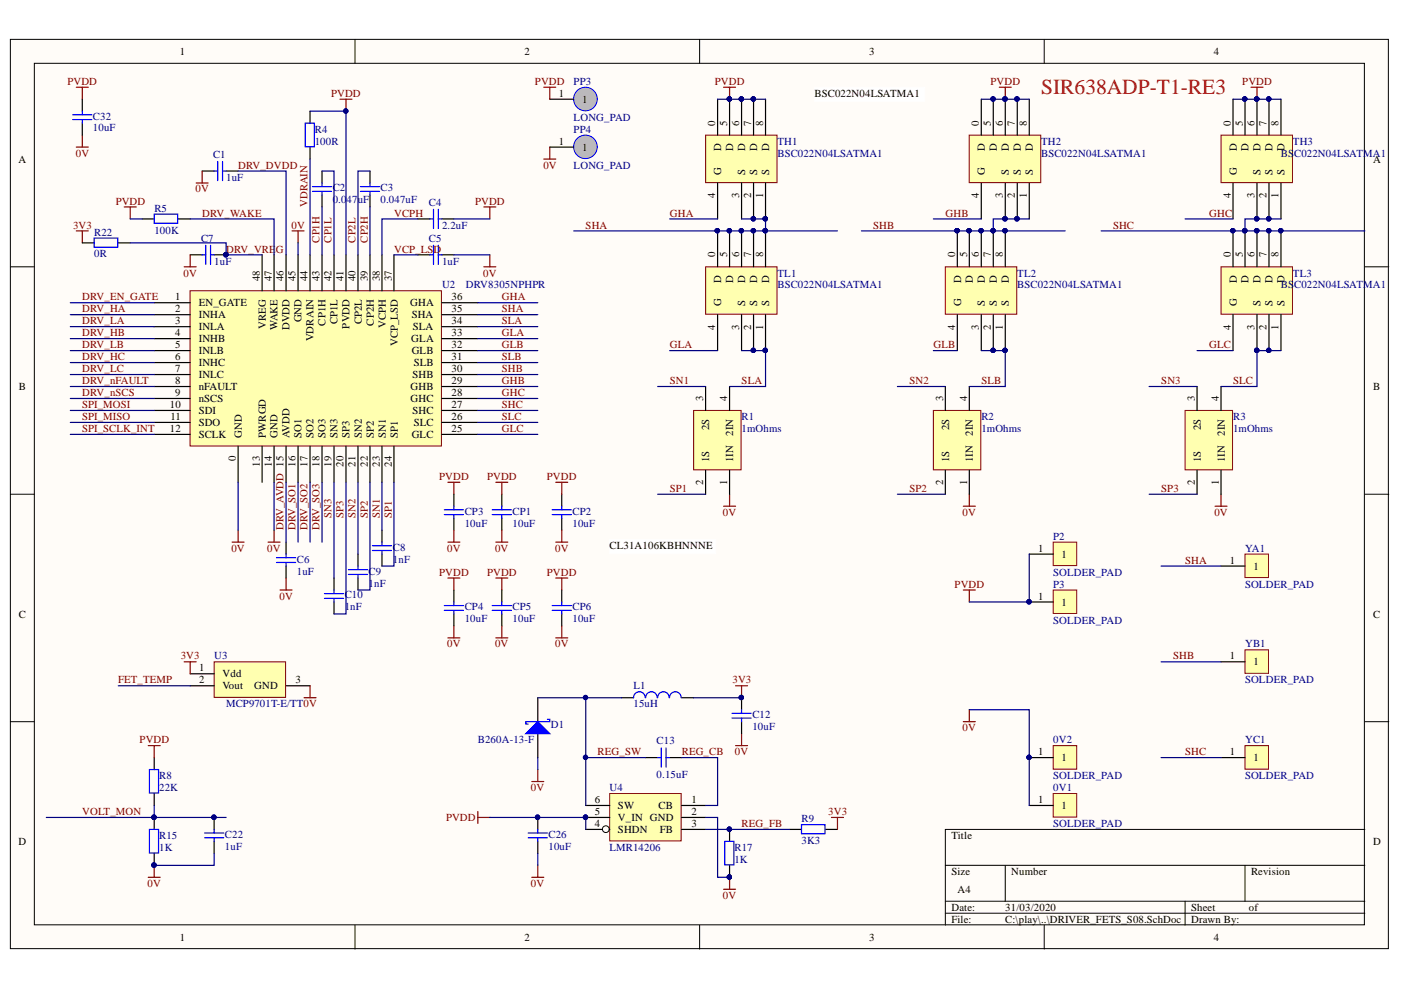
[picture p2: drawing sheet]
<svg xmlns="http://www.w3.org/2000/svg" width="297mm" height="210mm" viewBox="0 0 297 210" stroke-linecap="round" stroke-linejoin="round" font-family="sans-serif">
<defs><g id="words">
<text font-size="4.6" fill="#f00" x="220.8" y="20">SIR638ADP-T1-RE3</text>
<g font-size="2.3">
<text x="38.1" y="11.7">1</text>
<text x="111.2" y="11.7">2</text>
<text x="184.3" y="11.7">3</text>
<text x="257.4" y="11.7">4</text>
<text x="118.5" y="20.5">1</text>
<text x="123.4" y="21.8">1</text>
<text x="172.7" y="20.5">BSC022N04LSATMA1</text>
<text x="151.7" y="26.6" transform="rotate(-90 151.7 26.6)">0</text>
<text x="154.2" y="26.6" transform="rotate(-90 154.2 26.6)">5</text>
<text x="156.7" y="26.6" transform="rotate(-90 156.7 26.6)">6</text>
<text x="159.3" y="26.6" transform="rotate(-90 159.3 26.6)">7</text>
<text x="161.8" y="26.6" transform="rotate(-90 161.8 26.6)">8</text>
<text x="207.6" y="26.6" transform="rotate(-90 207.6 26.6)">0</text>
<text x="210.1" y="26.6" transform="rotate(-90 210.1 26.6)">5</text>
<text x="212.6" y="26.6" transform="rotate(-90 212.6 26.6)">6</text>
<text x="215.2" y="26.6" transform="rotate(-90 215.2 26.6)">7</text>
<text x="217.7" y="26.6" transform="rotate(-90 217.7 26.6)">8</text>
<text x="260.9" y="26.6" transform="rotate(-90 260.9 26.6)">0</text>
<text x="263.5" y="26.6" transform="rotate(-90 263.5 26.6)">5</text>
<text x="266" y="26.6" transform="rotate(-90 266 26.6)">6</text>
<text x="268.5" y="26.6" transform="rotate(-90 268.5 26.6)">7</text>
<text x="271.1" y="26.6" transform="rotate(-90 271.1 26.6)">8</text>
<text x="3.9" y="34.5">A</text>
<text x="118.5" y="30.7">1</text>
<text x="123.4" y="31.9">1</text>
<text x="152.9" y="32.1" transform="rotate(-90 152.9 32.1)">D</text>
<text x="155.5" y="32.1" transform="rotate(-90 155.5 32.1)">D</text>
<text x="158" y="32.1" transform="rotate(-90 158 32.1)">D</text>
<text x="160.5" y="32.1" transform="rotate(-90 160.5 32.1)">D</text>
<text x="163.1" y="32.1" transform="rotate(-90 163.1 32.1)">D</text>
<text x="208.8" y="32.1" transform="rotate(-90 208.8 32.1)">D</text>
<text x="211.4" y="32.1" transform="rotate(-90 211.4 32.1)">D</text>
<text x="213.9" y="32.1" transform="rotate(-90 213.9 32.1)">D</text>
<text x="216.4" y="32.1" transform="rotate(-90 216.4 32.1)">D</text>
<text x="219" y="32.1" transform="rotate(-90 219 32.1)">D</text>
<text x="262.2" y="32.1" transform="rotate(-90 262.2 32.1)">D</text>
<text x="264.7" y="32.1" transform="rotate(-90 264.7 32.1)">D</text>
<text x="267.3" y="32.1" transform="rotate(-90 267.3 32.1)">D</text>
<text x="269.8" y="32.1" transform="rotate(-90 269.8 32.1)">D</text>
<text x="272.4" y="32.1" transform="rotate(-90 272.4 32.1)">D</text>
<text x="291.1" y="34.5">A</text>
<text x="151.7" y="42" transform="rotate(-90 151.7 42)">4</text>
<text x="152.9" y="37" transform="rotate(-90 152.9 37)">G</text>
<text x="156.7" y="42" transform="rotate(-90 156.7 42)">3</text>
<text x="158" y="37" transform="rotate(-90 158 37)">S</text>
<text x="159.3" y="42" transform="rotate(-90 159.3 42)">2</text>
<text x="160.5" y="37" transform="rotate(-90 160.5 37)">S</text>
<text x="161.8" y="42" transform="rotate(-90 161.8 42)">1</text>
<text x="163.1" y="37" transform="rotate(-90 163.1 37)">S</text>
<text x="207.6" y="42" transform="rotate(-90 207.6 42)">4</text>
<text x="208.8" y="37" transform="rotate(-90 208.8 37)">G</text>
<text x="212.6" y="42" transform="rotate(-90 212.6 42)">3</text>
<text x="213.9" y="37" transform="rotate(-90 213.9 37)">S</text>
<text x="215.2" y="42" transform="rotate(-90 215.2 42)">2</text>
<text x="216.4" y="37" transform="rotate(-90 216.4 37)">S</text>
<text x="217.7" y="42" transform="rotate(-90 217.7 42)">1</text>
<text x="219" y="37" transform="rotate(-90 219 37)">S</text>
<text x="260.9" y="42" transform="rotate(-90 260.9 42)">4</text>
<text x="262.2" y="37" transform="rotate(-90 262.2 37)">G</text>
<text x="266" y="42" transform="rotate(-90 266 42)">3</text>
<text x="267.3" y="37" transform="rotate(-90 267.3 37)">S</text>
<text x="268.5" y="42" transform="rotate(-90 268.5 42)">2</text>
<text x="269.8" y="37" transform="rotate(-90 269.8 37)">S</text>
<text x="271.1" y="42" transform="rotate(-90 271.1 42)">1</text>
<text x="272.4" y="37" transform="rotate(-90 272.4 37)">S</text>
<text x="55.1" y="59.6" transform="rotate(-90 55.1 59.6)">48</text>
<text x="57.6" y="59.6" transform="rotate(-90 57.6 59.6)">47</text>
<text x="60.1" y="59.6" transform="rotate(-90 60.1 59.6)">46</text>
<text x="62.7" y="59.6" transform="rotate(-90 62.7 59.6)">45</text>
<text x="65.2" y="59.6" transform="rotate(-90 65.2 59.6)">44</text>
<text x="67.7" y="59.6" transform="rotate(-90 67.7 59.6)">43</text>
<text x="70.3" y="59.6" transform="rotate(-90 70.3 59.6)">42</text>
<text x="72.8" y="59.6" transform="rotate(-90 72.8 59.6)">41</text>
<text x="75.4" y="59.6" transform="rotate(-90 75.4 59.6)">40</text>
<text x="78" y="59.6" transform="rotate(-90 78 59.6)">39</text>
<text x="80.5" y="59.6" transform="rotate(-90 80.5 59.6)">38</text>
<text x="83.1" y="59.6" transform="rotate(-90 83.1 59.6)">37</text>
<text x="151.7" y="54.6" transform="rotate(-90 151.7 54.6)">0</text>
<text x="152.9" y="60" transform="rotate(-90 152.9 60)">D</text>
<text x="154.2" y="54.6" transform="rotate(-90 154.2 54.6)">5</text>
<text x="155.5" y="60" transform="rotate(-90 155.5 60)">D</text>
<text x="156.7" y="54.6" transform="rotate(-90 156.7 54.6)">6</text>
<text x="158" y="60" transform="rotate(-90 158 60)">D</text>
<text x="159.3" y="54.6" transform="rotate(-90 159.3 54.6)">7</text>
<text x="160.5" y="60" transform="rotate(-90 160.5 60)">D</text>
<text x="161.8" y="54.6" transform="rotate(-90 161.8 54.6)">8</text>
<text x="163.1" y="60" transform="rotate(-90 163.1 60)">D</text>
<text x="202.5" y="54.6" transform="rotate(-90 202.5 54.6)">0</text>
<text x="203.8" y="60" transform="rotate(-90 203.8 60)">D</text>
<text x="205" y="54.6" transform="rotate(-90 205 54.6)">5</text>
<text x="206.3" y="60" transform="rotate(-90 206.3 60)">D</text>
<text x="207.6" y="54.6" transform="rotate(-90 207.6 54.6)">6</text>
<text x="208.8" y="60" transform="rotate(-90 208.8 60)">D</text>
<text x="210.1" y="54.6" transform="rotate(-90 210.1 54.6)">7</text>
<text x="211.4" y="60" transform="rotate(-90 211.4 60)">D</text>
<text x="212.6" y="54.6" transform="rotate(-90 212.6 54.6)">8</text>
<text x="213.9" y="60" transform="rotate(-90 213.9 60)">D</text>
<text x="260.9" y="54.6" transform="rotate(-90 260.9 54.6)">0</text>
<text x="262.2" y="60" transform="rotate(-90 262.2 60)">D</text>
<text x="263.5" y="54.6" transform="rotate(-90 263.5 54.6)">5</text>
<text x="264.7" y="60" transform="rotate(-90 264.7 60)">D</text>
<text x="266" y="54.6" transform="rotate(-90 266 54.6)">6</text>
<text x="267.3" y="60" transform="rotate(-90 267.3 60)">D</text>
<text x="268.5" y="54.6" transform="rotate(-90 268.5 54.6)">7</text>
<text x="269.8" y="60" transform="rotate(-90 269.8 60)">D</text>
<text x="271.1" y="54.6" transform="rotate(-90 271.1 54.6)">8</text>
<text x="272.4" y="60" transform="rotate(-90 272.4 60)">D</text>
<text x="37.1" y="63.7">1</text>
<text x="42.1" y="65">EN_GATE</text>
<text x="86.9" y="65">GHA</text>
<text x="95.7" y="63.7">36</text>
<text x="152.9" y="65" transform="rotate(-90 152.9 65)">G</text>
<text x="158" y="65" transform="rotate(-90 158 65)">S</text>
<text x="160.5" y="65" transform="rotate(-90 160.5 65)">S</text>
<text x="163.1" y="65" transform="rotate(-90 163.1 65)">S</text>
<text x="203.8" y="65" transform="rotate(-90 203.8 65)">G</text>
<text x="208.8" y="65" transform="rotate(-90 208.8 65)">S</text>
<text x="211.4" y="65" transform="rotate(-90 211.4 65)">S</text>
<text x="213.9" y="65" transform="rotate(-90 213.9 65)">S</text>
<text x="262.2" y="65" transform="rotate(-90 262.2 65)">G</text>
<text x="267.3" y="65" transform="rotate(-90 267.3 65)">S</text>
<text x="269.8" y="65" transform="rotate(-90 269.8 65)">S</text>
<text x="272.4" y="65" transform="rotate(-90 272.4 65)">S</text>
<text x="37.1" y="66.2">2</text>
<text x="37.1" y="68.8">3</text>
<text x="37.1" y="71.3">4</text>
<text x="42.1" y="67.5">INHA</text>
<text x="42.1" y="70">INLA</text>
<text x="56.3" y="69.7" transform="rotate(-90 56.3 69.7)">VREG</text>
<text x="58.9" y="70" transform="rotate(-90 58.9 70)">WAKE</text>
<text x="61.4" y="70" transform="rotate(-90 61.4 70)">DVDD</text>
<text x="63.9" y="68.3" transform="rotate(-90 63.9 68.3)">GND</text>
<text x="69" y="69" transform="rotate(-90 69 69)">CP1H</text>
<text x="71.6" y="68.8" transform="rotate(-90 71.6 68.8)">CP1L</text>
<text x="74.1" y="69.7" transform="rotate(-90 74.1 69.7)">PVDD</text>
<text x="76.7" y="68.8" transform="rotate(-90 76.7 68.8)">CP2L</text>
<text x="79.3" y="69" transform="rotate(-90 79.3 69)">CP2H</text>
<text x="81.8" y="69.5" transform="rotate(-90 81.8 69.5)">VCPH</text>
<text x="87.3" y="67.5">SHA</text>
<text x="87.5" y="70">SLA</text>
<text x="95.7" y="71.3">33</text>
<text x="95.7" y="68.8">34</text>
<text x="95.7" y="66.2">35</text>
<text x="151.7" y="69.9" transform="rotate(-90 151.7 69.9)">4</text>
<text x="156.7" y="69.9" transform="rotate(-90 156.7 69.9)">3</text>
<text x="159.3" y="69.9" transform="rotate(-90 159.3 69.9)">2</text>
<text x="161.8" y="69.9" transform="rotate(-90 161.8 69.9)">1</text>
<text x="202.5" y="69.9" transform="rotate(-90 202.5 69.9)">4</text>
<text x="207.6" y="69.9" transform="rotate(-90 207.6 69.9)">3</text>
<text x="210.1" y="69.9" transform="rotate(-90 210.1 69.9)">2</text>
<text x="212.6" y="69.9" transform="rotate(-90 212.6 69.9)">1</text>
<text x="260.9" y="69.9" transform="rotate(-90 260.9 69.9)">4</text>
<text x="266" y="69.9" transform="rotate(-90 266 69.9)">3</text>
<text x="268.5" y="69.9" transform="rotate(-90 268.5 69.9)">2</text>
<text x="271.1" y="69.9" transform="rotate(-90 271.1 69.9)">1</text>
<text x="37.1" y="73.8">5</text>
<text x="37.1" y="76.4">6</text>
<text x="42.1" y="72.6">INHB</text>
<text x="42.1" y="75.1">INLB</text>
<text x="42.1" y="77.6">INHC</text>
<text x="66.5" y="72.3" transform="rotate(-90 66.5 72.3)">VDRAIN</text>
<text x="84.3" y="73.3" transform="rotate(-90 84.3 73.3)">VCP_LSD</text>
<text x="87.2" y="72.6">GLA</text>
<text x="87.3" y="75.1">GLB</text>
<text x="87.7" y="77.6">SLB</text>
<text x="95.7" y="76.4">31</text>
<text x="95.7" y="73.8">32</text>
<text x="4" y="82.7">B</text>
<text x="37.1" y="78.9">7</text>
<text x="37.1" y="81.4">8</text>
<text x="37.1" y="84">9</text>
<text x="42.1" y="80.2">INLC</text>
<text x="42.1" y="82.7">nFAULT</text>
<text x="87" y="82.7">GHB</text>
<text x="87.5" y="80.2">SHB</text>
<text x="95.7" y="84">28</text>
<text x="95.7" y="81.4">29</text>
<text x="95.7" y="78.9">30</text>
<text x="291.1" y="82.7">B</text>
<text x="36" y="86.5">10</text>
<text x="36.1" y="89">11</text>
<text x="42.1" y="85.2">nSCS</text>
<text x="42.1" y="87.8">SDI</text>
<text x="87" y="85.2">GHC</text>
<text x="87.5" y="87.8">SHC</text>
<text x="95.7" y="89">26</text>
<text x="95.7" y="86.5">27</text>
<text x="149.1" y="85" transform="rotate(-90 149.1 85)">3</text>
<text x="154.2" y="85" transform="rotate(-90 154.2 85)">4</text>
<text x="199.9" y="85" transform="rotate(-90 199.9 85)">3</text>
<text x="205" y="85" transform="rotate(-90 205 85)">4</text>
<text x="253.3" y="85" transform="rotate(-90 253.3 85)">3</text>
<text x="258.4" y="85" transform="rotate(-90 258.4 85)">4</text>
<text x="36" y="91.6">12</text>
<text x="42.1" y="90.3">SDO</text>
<text x="42.1" y="92.8">SCLK</text>
<text x="51.3" y="92.8" transform="rotate(-90 51.3 92.8)">GND</text>
<text x="56.3" y="92.8" transform="rotate(-90 56.3 92.8)">PWRGD</text>
<text x="58.9" y="92.8" transform="rotate(-90 58.9 92.8)">GND</text>
<text x="61.4" y="92.8" transform="rotate(-90 61.4 92.8)">AVDD</text>
<text x="63.9" y="92.8" transform="rotate(-90 63.9 92.8)">SO1</text>
<text x="66.5" y="92.8" transform="rotate(-90 66.5 92.8)">SO2</text>
<text x="69" y="92.8" transform="rotate(-90 69 92.8)">SO3</text>
<text x="71.6" y="92.8" transform="rotate(-90 71.6 92.8)">SN3</text>
<text x="74.1" y="92.8" transform="rotate(-90 74.1 92.8)">SP3</text>
<text x="76.7" y="92.8" transform="rotate(-90 76.7 92.8)">SN2</text>
<text x="79.3" y="92.8" transform="rotate(-90 79.3 92.8)">SP2</text>
<text x="81.8" y="92.8" transform="rotate(-90 81.8 92.8)">SN1</text>
<text x="84.3" y="92.8" transform="rotate(-90 84.3 92.8)">SP1</text>
<text x="87.3" y="92.8">GLC</text>
<text x="87.7" y="90.3">SLC</text>
<text x="95.7" y="91.6">25</text>
<text x="150.4" y="91.2" transform="rotate(-90 150.4 91.2)">2S</text>
<text x="155.5" y="92.3" transform="rotate(-90 155.5 92.3)">2IN</text>
<text x="201.2" y="91.2" transform="rotate(-90 201.2 91.2)">2S</text>
<text x="206.3" y="92.3" transform="rotate(-90 206.3 92.3)">2IN</text>
<text x="254.6" y="91.2" transform="rotate(-90 254.6 91.2)">2S</text>
<text x="259.7" y="92.3" transform="rotate(-90 259.7 92.3)">2IN</text>
<text x="50" y="97.8" transform="rotate(-90 50 97.8)">0</text>
<text x="55.1" y="98.9" transform="rotate(-90 55.1 98.9)">13</text>
<text x="57.6" y="98.9" transform="rotate(-90 57.6 98.9)">14</text>
<text x="62.7" y="98.9" transform="rotate(-90 62.7 98.9)">16</text>
<text x="65.2" y="98.9" transform="rotate(-90 65.2 98.9)">17</text>
<text x="67.7" y="98.9" transform="rotate(-90 67.7 98.9)">18</text>
<text x="70.3" y="98.9" transform="rotate(-90 70.3 98.9)">19</text>
<text x="72.8" y="98.9" transform="rotate(-90 72.8 98.9)">20</text>
<text x="75.4" y="98.9" transform="rotate(-90 75.4 98.9)">21</text>
<text x="78" y="98.9" transform="rotate(-90 78 98.9)">22</text>
<text x="80.5" y="98.9" transform="rotate(-90 80.5 98.9)">23</text>
<text x="83.1" y="98.9" transform="rotate(-90 83.1 98.9)">24</text>
<text x="150.4" y="97.9" transform="rotate(-90 150.4 97.9)">1S</text>
<text x="155.5" y="97.9" transform="rotate(-90 155.5 97.9)">1IN</text>
<text x="201.2" y="97.9" transform="rotate(-90 201.2 97.9)">1S</text>
<text x="206.3" y="97.9" transform="rotate(-90 206.3 97.9)">1IN</text>
<text x="254.6" y="97.9" transform="rotate(-90 254.6 97.9)">1S</text>
<text x="259.7" y="97.9" transform="rotate(-90 259.7 97.9)">1IN</text>
<text x="149.1" y="102.9" transform="rotate(-90 149.1 102.9)">2</text>
<text x="154.2" y="102.9" transform="rotate(-90 154.2 102.9)">1</text>
<text x="199.9" y="102.9" transform="rotate(-90 199.9 102.9)">2</text>
<text x="205" y="102.9" transform="rotate(-90 205 102.9)">1</text>
<text x="253.3" y="102.9" transform="rotate(-90 253.3 102.9)">2</text>
<text x="258.4" y="102.9" transform="rotate(-90 258.4 102.9)">1</text>
<text x="129.2" y="116.5">CL31A106KBHNNNE</text>
<text x="220.1" y="117">1</text>
<text x="225.1" y="118.3">1</text>
<text x="260.8" y="119.5">1</text>
<text x="265.8" y="120.8">1</text>
<text x="4" y="130.9">C</text>
<text x="220.1" y="127.1">1</text>
<text x="225.1" y="128.4">1</text>
<text x="291.1" y="130.9">C</text>
<text x="42.2" y="142.4">1</text>
<text x="47.2" y="143.6">Vdd</text>
<text x="260.8" y="139.8">1</text>
<text x="265.8" y="141.1">1</text>
<text x="42.2" y="144.9">2</text>
<text x="47.2" y="146.2">Vout</text>
<text x="53.9" y="146.2">GND</text>
<text x="62.7" y="144.9">3</text>
<text x="220.1" y="160.1">1</text>
<text x="225.1" y="161.4">1</text>
<text x="260.8" y="160.1">1</text>
<text x="265.8" y="161.4">1</text>
<text x="126.1" y="172.9">5</text>
<text x="126.1" y="170.3">6</text>
<text x="131" y="171.6">SW</text>
<text x="139.6" y="171.6">CB</text>
<text x="146.6" y="170.3">1</text>
<text x="146.6" y="172.9">2</text>
<text x="220.1" y="170.3">1</text>
<text x="225.1" y="171.6">1</text>
<text x="3.9" y="179.2">D</text>
<text x="126.1" y="175.4">4</text>
<text x="131" y="176.7">SHDN</text>
<text x="131" y="174.1">V_IN GND</text>
<text x="139.9" y="176.7">FB</text>
<text x="146.6" y="175.4">3</text>
<text x="201.7" y="177.9">Title</text>
<text x="291.1" y="179.2">D</text>
<text x="201.7" y="185.5">Size</text>
<text x="214.4" y="185.5">Number</text>
<text x="265.2" y="185.5">Revision</text>
<text x="203" y="189.3">A4</text>
<text x="201.7" y="193.1">Date:</text>
<text x="201.7" y="195.7">File:</text>
<text x="213.1" y="193.1">31/03/2020</text>
<text x="213.1" y="195.7">C:\play\..\DRIVER_FETS_S08.SchDoc</text>
<text x="252.6" y="193.1">Sheet</text>
<text x="252.6" y="195.7">Drawn By:</text>
<text x="264.8" y="193.1">of</text>
<text x="38.1" y="199.5">1</text>
<text x="111.2" y="199.5">2</text>
<text x="184.3" y="199.5">3</text>
<text x="257.4" y="199.5">4</text>
</g>
<g font-size="2.3" fill="#800000">
<text x="14.3" y="18">PVDD</text>
<text x="113.4" y="18">PVDD</text>
<text x="151.6" y="18">PVDD</text>
<text x="210" y="18">PVDD</text>
<text x="263.4" y="18">PVDD</text>
<text x="70.2" y="20.5">PVDD</text>
<text x="16.1" y="33.2">0V</text>
<text x="50.5" y="35.7">DRV_DVDD</text>
<text x="115.2" y="35.7">0V</text>
<text x="41.4" y="40.8">0V</text>
<text x="24.5" y="43.4">PVDD</text>
<text x="42.9" y="46">DRV_WAKE</text>
<text x="65.2" y="43.8" transform="rotate(-90 65.2 43.8)">VDRAIN</text>
<text x="83.6" y="46">VCPH</text>
<text x="100.7" y="43.4">PVDD</text>
<text x="142" y="46">GHA</text>
<text x="200.5" y="46">GHB</text>
<text x="256.4" y="46">GHC</text>
<text x="15.5" y="48.5">3V3</text>
<text x="48" y="53.6">DRV_VRE</text>
<text x="58.5" y="53.6">G</text>
<text x="61.8" y="48.5">0V</text>
<text x="67.7" y="51.5" transform="rotate(-90 67.7 51.5)">CP1H</text>
<text x="70.3" y="51.5" transform="rotate(-90 70.3 51.5)">CP1L</text>
<text x="75.4" y="51.5" transform="rotate(-90 75.4 51.5)">CP2L</text>
<text x="78" y="51.5" transform="rotate(-90 78 51.5)">CP2H</text>
<text x="83.6" y="53.6">VCP_LSD</text>
<text x="124.2" y="48.5">SHA</text>
<text x="185.1" y="48.5">SHB</text>
<text x="236" y="48.5">SHC</text>
<text x="38.9" y="58.6">0V</text>
<text x="102.4" y="58.6">0V</text>
<text x="17.4" y="63.7">DRV_EN_GATE</text>
<text x="106.4" y="63.7">GHA</text>
<text x="17.4" y="66.2">DRV_HA</text>
<text x="17.4" y="68.8">DRV_LA</text>
<text x="17.4" y="71.3">DRV_HB</text>
<text x="106.4" y="71.3">GLA</text>
<text x="106.4" y="66.2">SHA</text>
<text x="106.4" y="68.8">SLA</text>
<text x="17.4" y="73.8">DRV_LB</text>
<text x="17.4" y="76.4">DRV_HC</text>
<text x="106.4" y="73.8">GLB</text>
<text x="106.4" y="76.4">SLB</text>
<text x="142" y="73.8">GLA</text>
<text x="197.9" y="73.8">GLB</text>
<text x="256.4" y="73.8">GLC</text>
<text x="17.4" y="84">DRV_nSCS</text>
<text x="17.4" y="81.4">DRV_nFAULT</text>
<text x="17.4" y="78.9">DRV_LC</text>
<text x="106.4" y="81.4">GHB</text>
<text x="106.4" y="78.9">SHB</text>
<text x="106.4" y="84">GHC</text>
<text x="142" y="81.4">SN1</text>
<text x="157.2" y="81.4">SLA</text>
<text x="192.8" y="81.4">SN2</text>
<text x="208.1" y="81.4">SLB</text>
<text x="246.2" y="81.4">SN3</text>
<text x="261.4" y="81.4">SLC</text>
<text x="17.4" y="86.5">SPI_MOSI</text>
<text x="17.4" y="89">SPI_MISO</text>
<text x="106.4" y="86.5">SHC</text>
<text x="106.4" y="89">SLC</text>
<text x="17.4" y="91.6">SPI_SCLK_INT</text>
<text x="106.4" y="91.6">GLC</text>
<text x="93.1" y="101.7">PVDD</text>
<text x="103.3" y="101.7">PVDD</text>
<text x="116" y="101.7">PVDD</text>
<text x="142" y="104.3">SP1</text>
<text x="192.8" y="104.3">SP2</text>
<text x="246.2" y="104.3">SP3</text>
<text x="60.1" y="112.4" transform="rotate(-90 60.1 112.4)">DRV_AVDD 15</text>
<text x="62.7" y="112.4" transform="rotate(-90 62.7 112.4)">DRV_SO1</text>
<text x="65.2" y="112.4" transform="rotate(-90 65.2 112.4)">DRV_SO2</text>
<text x="67.7" y="112.4" transform="rotate(-90 67.7 112.4)">DRV_SO3</text>
<text x="70.3" y="109.8" transform="rotate(-90 70.3 109.8)">SN3</text>
<text x="72.8" y="109.8" transform="rotate(-90 72.8 109.8)">SP3</text>
<text x="75.4" y="109.8" transform="rotate(-90 75.4 109.8)">SN2</text>
<text x="78" y="109.8" transform="rotate(-90 78 109.8)">SP2</text>
<text x="80.5" y="109.8" transform="rotate(-90 80.5 109.8)">SN1</text>
<text x="83.1" y="109.8" transform="rotate(-90 83.1 109.8)">SP1</text>
<text x="153.3" y="109.4">0V</text>
<text x="204.1" y="109.4">0V</text>
<text x="257.5" y="109.4">0V</text>
<text x="49.1" y="117">0V</text>
<text x="56.7" y="117">0V</text>
<text x="94.8" y="117">0V</text>
<text x="105" y="117">0V</text>
<text x="117.7" y="117">0V</text>
<text x="251.3" y="119.5">SHA</text>
<text x="93.1" y="122.1">PVDD</text>
<text x="103.3" y="122.1">PVDD</text>
<text x="116" y="122.1">PVDD</text>
<text x="202.4" y="124.6">PVDD</text>
<text x="59.3" y="127.1">0V</text>
<text x="94.8" y="137.3">0V</text>
<text x="105" y="137.3">0V</text>
<text x="117.7" y="137.3">0V</text>
<text x="38.3" y="139.8">3V3</text>
<text x="248.8" y="139.8">SHB</text>
<text x="25" y="144.9">FET_TEMP</text>
<text x="155.3" y="144.9">3V3</text>
<text x="204.1" y="155">0V</text>
<text x="29.6" y="157.6">PVDD</text>
<text x="126.7" y="160.1">REG_SW</text>
<text x="144.5" y="160.1">REG_CB</text>
<text x="155.8" y="160.1">0V</text>
<text x="251.3" y="160.1">SHC</text>
<text x="112.6" y="167.8">0V</text>
<text x="17.4" y="172.9">VOLT_MON</text>
<text x="175.6" y="172.9">3V3</text>
<text x="94.6" y="174.1">PVDD</text>
<text x="157.2" y="175.4">REG_FB</text>
<text x="31.3" y="188.1">0V</text>
<text x="112.6" y="188.1">0V</text>
<text x="153.3" y="190.6">0V</text>
</g>
<g font-size="2.3" fill="#000080">
<text x="121.6" y="18">PP3</text>
<text x="19.7" y="27.9">10uF</text>
<text x="19.7" y="25.3">C32</text>
<text x="66.7" y="28.1">R4</text>
<text x="121.6" y="25.6">LONG_PAD</text>
<text x="121.6" y="28.1">PP4</text>
<text x="45.2" y="33.5">C1</text>
<text x="66.7" y="30.7">100R</text>
<text x="121.6" y="35.7">LONG_PAD</text>
<text x="164.8" y="33.2">BSC022N04LSATMA1</text>
<text x="164.8" y="30.7">TH1</text>
<text x="220.8" y="33.2">BSC022N04LSATMA1</text>
<text x="220.8" y="30.7">TH2</text>
<text x="271.6" y="33.2">BSC022N04LSATMA1</text>
<text x="274.1" y="30.7">TH3</text>
<text x="48" y="38.3">1uF</text>
<text x="70.5" y="40.6">C2</text>
<text x="80.7" y="40.6">C3</text>
<text x="32.7" y="44.9">R5</text>
<text x="70.5" y="43.1">0.0</text>
<text x="73.5" y="43.1">47uF</text>
<text x="80.7" y="43.1">0.047uF</text>
<text x="90.9" y="43.7">C4</text>
<text x="20" y="50">R22</text>
<text x="32.7" y="49.5">100K</text>
<text x="42.6" y="51.3">C7</text>
<text x="90.9" y="51.3">C5</text>
<text x="93.7" y="48.5">2.2uF</text>
<text x="20" y="54.6">0R</text>
<text x="45.4" y="56.1">1uF</text>
<text x="93.7" y="56.1">1uF</text>
<text x="164.8" y="58.6">TL1</text>
<text x="215.7" y="58.6">TL2</text>
<text x="274.1" y="58.6">TL3</text>
<text x="93.7" y="61.2">U2</text>
<text x="98.8" y="61.2">DRV8305NPHPR</text>
<text x="164.8" y="61.2">BSC022N04LSATMA1</text>
<text x="215.7" y="61.2">BSC022N04LSATMA1</text>
<text x="271.6" y="61.2">BSC022N04LSATMA1</text>
<text x="157.2" y="89">R1</text>
<text x="208.1" y="89">R2</text>
<text x="261.4" y="89">R3</text>
<text x="157.2" y="91.6">1mOhms</text>
<text x="208.1" y="91.6">1mOhms</text>
<text x="261.4" y="91.6">1mOhms</text>
<text x="98.5" y="111.7">10uF</text>
<text x="98.5" y="109.2">CP3</text>
<text x="108.7" y="111.7">10uF</text>
<text x="108.7" y="109.2">CP1</text>
<text x="121.4" y="111.7">10uF</text>
<text x="121.4" y="109.2">CP2</text>
<text x="62.9" y="119.3">C6</text>
<text x="83.3" y="119.3">1nF</text>
<text x="83.3" y="116.8">C8</text>
<text x="223.3" y="114.5">P2</text>
<text x="264" y="117">YA1</text>
<text x="62.9" y="121.8">1uF</text>
<text x="78.2" y="124.4">1nF</text>
<text x="78.2" y="121.8">C9</text>
<text x="223.3" y="124.6">P3</text>
<text x="223.3" y="122.1">SOLDER_PAD</text>
<text x="264" y="124.6">SOLDER_PAD</text>
<text x="73.1" y="129.4">1nF</text>
<text x="73.1" y="126.9">C10</text>
<text x="98.5" y="132">10uF</text>
<text x="98.5" y="129.4">CP4</text>
<text x="108.7" y="132">10uF</text>
<text x="108.7" y="129.4">CP5</text>
<text x="121.4" y="132">10uF</text>
<text x="121.4" y="129.4">CP6</text>
<text x="223.3" y="132.2">SOLDER_PAD</text>
<text x="264" y="137.3">YB1</text>
<text x="45.4" y="139.8">U3</text>
<text x="48" y="150">MCP9701T-E/TT0V</text>
<text x="134.3" y="150">15uH</text>
<text x="134.3" y="146.2">L1</text>
<text x="264" y="144.9">SOLDER_PAD</text>
<text x="116.8" y="154.3">D1</text>
<text x="159.5" y="154.8">10uF</text>
<text x="159.5" y="152.2">C12</text>
<text x="101.3" y="157.6">B260A-13-F</text>
<text x="139.2" y="157.8">C13</text>
<text x="223.3" y="157.6">0V2</text>
<text x="264" y="157.6">YC1</text>
<text x="33.7" y="167.8">22K</text>
<text x="33.7" y="165.2">R8</text>
<text x="129.2" y="167.8">U4</text>
<text x="139.2" y="165">0.15uF</text>
<text x="223.3" y="165.2">SOLDER_PAD</text>
<text x="223.3" y="167.8">0V1</text>
<text x="264" y="165.2">SOLDER_PAD</text>
<text x="33.7" y="177.9">R15</text>
<text x="47.7" y="177.7">C22</text>
<text x="116.3" y="177.7">C26</text>
<text x="169.9" y="178.9">3K3</text>
<text x="169.9" y="174.4">R9</text>
<text x="223.3" y="175.4">SOLDER_PAD</text>
<text x="33.7" y="180.5">1K</text>
<text x="47.7" y="180.2">1uF</text>
<text x="116.3" y="180.2">10uF</text>
<text x="129.2" y="180.5">LMR14206</text>
<text x="155.7" y="183">1K</text>
<text x="155.7" y="180.5">R17</text>
</g>
</g></defs>
<g fill="#fffcf8" stroke="#000" stroke-width=".21">
<path d="M2.2 8.3h292.2v192.8h-292.2z"/>
<path d="M7.3 13.4h282v182.7h-282z"/>
</g>
<g fill="none" stroke="#000" stroke-width=".21">
<path d="M75.3 8.3v5.1M148.3 8.3v5.1M221.4 8.3v5.1M2.2 56.6h5.1M289.4 56.6h5.1M2.2 104.8h5.1M289.4 104.8h5.1M2.2 153h5.1M289.4 153h5.1M289.4 175.9h-89v20.3M75.3 196.2v5M148.3 196.2v5"/>
<path d="M200.4 183.5h89M200.4 191.1h89M200.4 193.6h89M213.1 183.5v7.6M221.4 196.2v5M251.3 191.1v5.1M264 183.5v7.6"/>
</g>
<path d="M40.3 61.6h53.3v33h-53.3z" fill="#ffffb0" stroke="#800000" stroke-width=".21"/>
<g fill="none" stroke="#000" stroke-width=".25">
<path d="M42.9 36.3h2.5M47.9 36.3h2.6M65.7 23.6v2.5M65.7 31.2v2.5M68.3 36.3v2.5M78.4 36.3v2.5M40.3 54h2.6M45.4 54h2.5M55.6 54v7.6M58.1 54v7.6M60.7 54v7.6M63.2 54v7.6"/>
<path d="M65.7 54v7.6M68.3 41.3v2.6M68.3 54v7.6M70.8 54v7.6M73.4 54v7.6M75.9 54v7.6M78.4 41.3v2.6M78.4 54v7.6M81 54v7.6M83.5 54v7.6M88.6 46.4h2.5M88.6 54h2.5"/>
<path d="M93.7 46.4h2.5M93.7 54h2.5M32.7 64.2h7.6M32.7 66.7h7.6M32.7 69.3h7.6M32.7 71.8h7.6M32.7 74.3h7.6M32.7 76.9h7.6M32.7 79.4h7.6M93.7 64.2h7.6M93.7 66.7h7.6M93.7 69.3h7.6"/>
<path d="M93.7 71.8h7.6M93.7 74.3h7.6M93.7 76.9h7.6M93.7 79.4h7.6M32.7 81.9h7.6M32.7 84.5h7.6M32.7 87h7.6M32.7 89.6h7.6M32.7 92.1h7.6M50.5 94.6v7.7M55.6 94.6v7.7M58.1 94.6v7.7"/>
<path d="M60.7 94.6v7.7M63.2 94.6v7.7M65.7 94.6v7.7M68.3 94.6v7.7M70.8 94.6v7.7M73.4 94.6v7.7M75.9 94.6v7.7M78.4 94.6v7.7M81 94.6v7.7M83.5 94.6v7.7M93.7 81.9h7.6M93.7 84.5h7.6"/>
<path d="M93.7 87h7.6M93.7 89.6h7.6M93.7 92.1h7.6M60.7 114.9v2.6M75.9 117.5v2.5M81 112.4v2.5M81 117.5v2.5M96.2 104.8v2.5M96.2 109.9v2.5M106.4 104.8v2.5M106.4 109.9v2.5M119.1 104.8v2.5"/>
<path d="M119.1 109.9v2.5M60.7 120v2.6M70.8 122.6v2.5M70.8 127.6v2.6M75.9 122.6v2.5"/>
</g>
<g fill="none" stroke="#800000" stroke-width=".25">
<path d="M153.4 18.5h2.6M154.7 18.5v2.5M211.9 18.5h2.5M213.1 18.5v2.5M265.2 18.5h2.6M266.5 18.5v2.5M41.6 38.8h2.5M42.9 36.3v2.5M72.1 21h2.5M73.4 21v2.6M39 56.6h2.6M40.3 54v2.6"/>
<path d="M61.9 49h2.6M63.2 49v2.5M102.6 56.6h2.5M102.6 43.9h2.5M103.9 43.9v2.5M103.9 54v2.6M49.2 114.9h2.6M50.5 112.4v2.5M56.8 114.9h2.6M58.1 112.4v2.5M95 114.9h2.5M95 102.3h2.5"/>
<path d="M96.2 102.3v2.5M96.2 112.4v2.5M105.1 114.9h2.6M105.1 102.3h2.6M106.4 102.3v2.5M106.4 112.4v2.5M117.8 114.9h2.6M117.8 102.3h2.6M119.1 102.3v2.5M119.1 112.4v2.5M153.4 107.3h2.6M154.7 104.8v2.5"/>
<path d="M204.2 107.3h2.6M205.5 104.8v2.5M257.6 107.3h2.6M258.9 104.8v2.5M59.4 125.1h2.5M60.7 122.6v2.5"/>
</g>
<g fill="#000080" stroke="#000080" stroke-width=".21">
<circle cx="154.6" cy="21" r=".46"/>
<circle cx="73.3" cy="23.5" r=".46"/>
<circle cx="213.1" cy="21" r=".46"/>
<circle cx="266.4" cy="21" r=".46"/>
<circle cx="47.9" cy="54" r=".47"/>
</g>
<g fill="none" stroke="#00f" stroke-width=".25">
<path d="M45.4 36.3h.8M46.2 34.2v4.1M47.2 34.2v4.1M47.2 36.3h.7M64.7 26.1h1.9v5h-1.9zM66.2 39.6h4.1M68.3 38.8v.8M76.4 39.6h4.1M78.4 38.8v.8M42.9 54h.7M43.6 52v4.1M44.6 54h.8"/>
<path d="M44.6 52v4.1M66.2 40.6h4.1M68.3 40.6v.7M76.4 40.6h4.1M78.4 40.6v.7M91.1 46.4h.8M91.1 54h.8M91.9 44.4v4M91.9 52v4.1M92.9 44.4v4M92.9 52v4.1M92.9 46.4h.8"/>
<path d="M92.9 54h.8M58.6 118.2h4.1M58.6 119.3h4.1M60.7 117.5v.7M60.7 119.3v.7M78.9 115.7h4.1M78.9 116.7h4.1M81 114.9v.8M81 116.7v.8M94.2 108.1h4.1M94.2 109.1h4.1M96.2 107.3v.8"/>
<path d="M96.2 109.1v.8M104.4 108.1h4M104.4 109.1h4M106.4 107.3v.8M106.4 109.1v.8M117.1 108.1h4M117.1 109.1h4M119.1 107.3v.8M119.1 109.1v.8M68.8 125.9h4.1M68.8 126.9h4.1M70.8 125.1v.8"/>
<path d="M70.8 126.9v.7M73.9 120.8h4M73.9 121.8h4M75.9 120v.8M75.9 121.8v.8"/>
</g>
<path d="M149.6 28.7h15.1v10h-15.1z" fill="#ffffb0" stroke="#800000" stroke-width=".21"/>
<path d="M152.1 21v7.7M152.1 38.8v7.6M154.7 21v7.7M157.2 21v7.7M157.2 38.8v7.6M159.8 21v7.7M159.8 38.8v7.6M162.3 21v7.7M162.3 38.8v7.6" fill="none" stroke="#000" stroke-width=".25"/>
<g fill="#000080" stroke="#000080" stroke-width=".21">
<circle cx="162.2" cy="46.4" r=".47"/>
<circle cx="159.7" cy="46.4" r=".46"/>
<circle cx="154.6" cy="21" r=".46"/>
<circle cx="157.2" cy="21" r=".46"/>
<circle cx="159.7" cy="21" r=".46"/>
</g>
<path d="M205.5 28.7h15.2v10h-15.2z" fill="#ffffb0" stroke="#800000" stroke-width=".21"/>
<path d="M208.1 21v7.7M208.1 38.8v7.6M210.6 21v7.7M213.1 21v7.7M213.1 38.8v7.6M215.7 21v7.7M215.7 38.8v7.6M218.2 21v7.7M218.2 38.8v7.6" fill="none" stroke="#000" stroke-width=".25"/>
<g fill="#000080" stroke="#000080" stroke-width=".21">
<circle cx="215.6" cy="46.4" r=".47"/>
<circle cx="213.1" cy="46.4" r=".47"/>
<circle cx="210.5" cy="21" r=".46"/>
<circle cx="213.1" cy="21" r=".46"/>
<circle cx="215.6" cy="21" r=".46"/>
</g>
<path d="M258.9 28.7h15.1v10h-15.1z" fill="#ffffb0" stroke="#800000" stroke-width=".21"/>
<path d="M261.4 21v7.7M261.4 38.8v7.6M264 21v7.7M266.5 21v7.7M266.5 38.8v7.6M269 21v7.7M269 38.8v7.6M271.6 21v7.7M271.6 38.8v7.6" fill="none" stroke="#000" stroke-width=".25"/>
<g fill="#000080" stroke="#000080" stroke-width=".21">
<circle cx="269" cy="46.4" r=".46"/>
<circle cx="266.4" cy="46.4" r=".47"/>
<circle cx="263.9" cy="21" r=".46"/>
<circle cx="266.4" cy="21" r=".46"/>
<circle cx="269" cy="21" r=".46"/>
</g>
<path d="M149.6 56.6h15.1v10h-15.1z" fill="#ffffb0" stroke="#800000" stroke-width=".21"/>
<path d="M152.1 49v7.6M154.7 49v7.6M157.2 49v7.6M159.8 49v7.6M162.3 49v7.6M152.1 66.7v7.6M157.2 66.7v7.6M159.8 66.7v7.6M162.3 66.7v7.6" fill="none" stroke="#000" stroke-width=".25"/>
<g fill="#000080" stroke="#000080" stroke-width=".21">
<circle cx="162.3" cy="74.3" r=".46"/>
<circle cx="159.7" cy="74.3" r=".46"/>
<circle cx="154.6" cy="48.9" r=".46"/>
<circle cx="157.2" cy="48.9" r=".46"/>
<circle cx="159.7" cy="48.9" r=".46"/>
<circle cx="162.3" cy="48.9" r=".46"/>
<circle cx="152.1" cy="48.9" r=".46"/>
</g>
<path d="M200.4 56.6h15.2v10h-15.2z" fill="#ffffb0" stroke="#800000" stroke-width=".21"/>
<path d="M203 49v7.6M205.5 49v7.6M208.1 49v7.6M210.6 49v7.6M213.1 49v7.6M203 66.7v7.6M208.1 66.7v7.6M210.6 66.7v7.6M213.1 66.7v7.6" fill="none" stroke="#000" stroke-width=".25"/>
<g fill="#000080" stroke="#000080" stroke-width=".21">
<circle cx="213.1" cy="74.3" r=".46"/>
<circle cx="210.5" cy="74.3" r=".46"/>
<circle cx="205.5" cy="48.9" r=".46"/>
<circle cx="208" cy="48.9" r=".46"/>
<circle cx="210.5" cy="48.9" r=".46"/>
<circle cx="213.1" cy="48.9" r=".46"/>
<circle cx="202.9" cy="48.9" r=".46"/>
</g>
<path d="M258.9 56.6h15.1v10h-15.1z" fill="#ffffb0" stroke="#800000" stroke-width=".21"/>
<path d="M261.4 49v7.6M264 49v7.6M266.5 49v7.6M269 49v7.6M271.6 49v7.6M261.4 66.7v7.6M266.5 66.7v7.6M269 66.7v7.6M271.6 66.7v7.6" fill="none" stroke="#000" stroke-width=".25"/>
<g fill="#000080" stroke="#000080" stroke-width=".21">
<circle cx="269" cy="74.3" r=".46"/>
<circle cx="266.4" cy="74.3" r=".46"/>
<circle cx="263.9" cy="48.9" r=".46"/>
<circle cx="266.4" cy="48.9" r=".46"/>
<circle cx="269" cy="48.9" r=".46"/>
<circle cx="271.5" cy="48.9" r=".46"/>
<circle cx="261.4" cy="48.9" r=".46"/>
</g>
<path d="M147.1 87h10v12.6h-10z" fill="#ffffb0" stroke="#800000" stroke-width=".21"/>
<path d="M149.6 81.9v5.1M149.6 99.7v5.1M154.7 81.9v5.1M154.7 99.7v5.1" fill="none" stroke="#000" stroke-width=".25"/>
<path d="M197.9 87h10.1v12.6h-10.1z" fill="#ffffb0" stroke="#800000" stroke-width=".21"/>
<path d="M200.4 81.9v5.1M200.4 99.7v5.1M205.5 81.9v5.1M205.5 99.7v5.1" fill="none" stroke="#000" stroke-width=".25"/>
<path d="M251.3 87h10v12.6h-10z" fill="#ffffb0" stroke="#800000" stroke-width=".21"/>
<path d="M30.2 46.4h2.5M37.8 46.4h2.5M253.8 81.9v5.1M253.8 99.7v5.1M258.9 81.9v5.1M258.9 99.7v5.1" fill="none" stroke="#000" stroke-width=".25"/>
<circle cx="47.9" cy="54" r=".47" fill="#000080" stroke="#000080" stroke-width=".21"/>
<path d="M32.7 45.4h5v1.9h-5z" fill="none" stroke="#00f" stroke-width=".25"/>
<path d="M26.3 43.9h2.6M27.6 43.9v2.5" fill="none" stroke="#800000" stroke-width=".25"/>
<path d="M264 117.5h4.9v5h-4.9z" fill="#ffffb0" stroke="#800000" stroke-width=".21"/>
<path d="M258.9 120h5.1" fill="none" stroke="#000" stroke-width=".25"/>
<path d="M264 137.8h4.9v5h-4.9z" fill="#ffffb0" stroke="#800000" stroke-width=".21"/>
<path d="M258.9 140.3h5.1" fill="none" stroke="#000" stroke-width=".25"/>
<path d="M264 158.1h4.9v5h-4.9z" fill="#ffffb0" stroke="#800000" stroke-width=".21"/>
<path d="M258.9 160.6h5.1" fill="none" stroke="#000" stroke-width=".25"/>
<path d="M204.2 125.1h2.6M205.5 125.1v2.5M204.2 153h2.6M205.5 150.5v2.5" fill="none" stroke="#800000" stroke-width=".25"/>
<path d="M223.3 125.1h5v5h-5z" fill="#ffffb0" stroke="#800000" stroke-width=".21"/>
<path d="M218.2 127.6h5.1" fill="none" stroke="#000" stroke-width=".25"/>
<circle cx="218.2" cy="127.6" r=".46" fill="#000080" stroke="#000080" stroke-width=".21"/>
<path d="M223.3 158.1h5v5h-5z" fill="#ffffb0" stroke="#800000" stroke-width=".21"/>
<path d="M218.2 160.6h5.1" fill="none" stroke="#000" stroke-width=".25"/>
<circle cx="218.2" cy="160.6" r=".46" fill="#000080" stroke="#000080" stroke-width=".21"/>
<circle cx="124.1" cy="21" r="2.5" fill="#c0c0c0" stroke="#00f" stroke-width=".21"/>
<path d="M116.6 21h5" fill="none" stroke="#000" stroke-width=".25"/>
<circle cx="124.1" cy="31.1" r="2.5" fill="#c0c0c0" stroke="#00f" stroke-width=".21"/>
<path d="M17.4 21v2.6M17.4 26.1v2.6M116.6 31.2h5" fill="none" stroke="#000" stroke-width=".25"/>
<path d="M16.2 18.5h2.5M17.4 18.5v2.5M115.3 18.5h2.5M116.6 18.5v2.5M16.2 31.2h2.5M17.4 28.7v2.5M115.3 33.7h2.5M116.6 31.2v2.5" fill="none" stroke="#800000" stroke-width=".25"/>
<path d="M15.4 24.3h4.1M15.4 25.4h4.1M17.4 23.6v.7M17.4 25.4v.7" fill="none" stroke="#00f" stroke-width=".25"/>
<path d="M129.3 168.2h15.1v10.1h-15.1z" fill="#ffffb0" stroke="#800000" stroke-width=".21"/>
<path d="M124.2 175.9h5.1M144.5 170.8h5.1M144.5 173.3h5.1M144.5 175.9h5.1" fill="none" stroke="#000" stroke-width=".25"/>
<circle cx="128.4" cy="175.8" r=".72" fill="#fffcf8" stroke="#000" stroke-width=".21"/>
<path d="M114 147.9v5.1M114 155.6v5M131.8 147.9h2.6M144.5 147.9h2.6M124.2 173.3h5.1M124.2 170.8h5.1M136.9 160.6h2.5M142 160.6h2.5M154.7 175.9v2.5M167.4 175.9h2.5M175 175.9h2.6M154.7 183.5v2.5" fill="none" stroke="#000" stroke-width=".25"/>
<g fill="#000080" stroke="#000080" stroke-width=".21">
<circle cx="124.1" cy="173.3" r=".46"/>
<circle cx="154.6" cy="186" r=".46"/>
<circle cx="154.6" cy="175.8" r=".46"/>
<circle cx="157.2" cy="147.9" r=".46"/>
</g>
<path d="M136.8 147.9a1.23 1.23 0 0 0-1.2-1.2 1.23 1.23 0 0 0-1.3 1.2M139.3 147.9a1.22 1.22 0 0 0-1.2-1.2 1.22 1.22 0 0 0-1.2 1.2M140.2 158.6v4.1M141.2 158.6v4.1M141.9 147.9a1.22 1.22 0 0 0-1.2-1.2 1.22 1.22 0 0 0-1.3 1.2M144.4 147.9a1.23 1.23 0 0 0-1.2-1.2 1.23 1.23 0 0 0-1.2 1.2M139.4 160.6h.8M141.2 160.6h.8M153.7 178.4h1.9v5h-1.9zM169.9 174.8h5v2h-5z" fill="none" stroke="#00f" stroke-width=".25"/>
<path d="M156 145.4h2.5M157.2 145.4v2.5M101.3 172v2.6M101.3 173.3h2.6M153.4 188.5h2.6M154.7 186v2.5" fill="none" stroke="#800000" stroke-width=".25"/>
<path d="M111.5 155.6l2.5-2.6 2.6 2.6z" fill="#00f"/>
<g fill="none" stroke="#00f" stroke-width=".25">
<path d="M111.5 155.6l2.5-2.6 2.6 2.6zM116.1 152.5h.5v.5h-5.1v.5h.5M155.2 151.2h4.1M155.2 152.3h4.1M157.2 150.5v.7M157.2 152.3v.7M31.7 163.2h1.9v4.9h-1.9zM31.7 175.9h1.9v5h-1.9zM43.4 176.6h4M43.4 177.6h4M45.4 175.9v.7M45.4 177.6v.8"/>
<path d="M112 176.6h4.1M112 177.6h4.1M114 175.9v.7M114 177.6v.8"/>
</g>
<path d="M31.4 158.1h2.6M32.7 158.1v2.5M156 158.1h2.5M157.2 155.6v2.5M112.8 165.7h2.5M114 163.2v2.5M176.3 173.3h2.5M177.6 173.3v2.6M31.4 186h2.6M32.7 183.5v2.5M112.8 186h2.5M114 183.5v2.5" fill="none" stroke="#800000" stroke-width=".25"/>
<path d="M157.2 147.9v2.6M157.2 153v2.6M32.7 160.6v2.6M32.7 168.2v2.6M32.7 173.3v2.6M45.4 173.3v2.6M45.4 178.4v2.5M114 173.3v2.6M114 178.4v2.5M32.7 180.9v2.6" fill="none" stroke="#000" stroke-width=".25"/>
<g fill="#000080" stroke="#000080" stroke-width=".21">
<circle cx="157.2" cy="147.9" r=".46"/>
<circle cx="114" cy="173.3" r=".46"/>
<circle cx="32.6" cy="183.4" r=".46"/>
<circle cx="32.6" cy="173.3" r=".46"/>
<circle cx="45.3" cy="173.3" r=".46"/>
</g>
<path d="M45.4 140.3h15.1v7.6h-15.1z" fill="#ffffb0" stroke="#800000" stroke-width=".21"/>
<path d="M96.2 125.1v2.5M96.2 130.2v2.5M106.4 125.1v2.5M106.4 130.2v2.5M119.1 125.1v2.5M119.1 130.2v2.5M40.3 142.9h5.1M40.3 145.4h5.1M60.7 145.4h5" fill="none" stroke="#000" stroke-width=".25"/>
<g fill="none" stroke="#800000" stroke-width=".25">
<path d="M95 122.6h2.5M95 135.2h2.5M96.2 122.6v2.5M96.2 132.7v2.5M105.1 122.6h2.6M105.1 135.2h2.6M106.4 122.6v2.5M106.4 132.7v2.5M117.8 122.6h2.6M117.8 135.2h2.6M119.1 122.6v2.5M119.1 132.7v2.5"/>
<path d="M39 140.3h2.6M40.3 140.3v2.6M64.5 147.9h2.5M65.7 145.4v2.5"/>
</g>
<path d="M94.2 128.4h4.1M94.2 129.4h4.1M96.2 127.6v.8M96.2 129.4v.8M104.4 128.4h4M104.4 129.4h4M106.4 127.6v.8M106.4 129.4v.8M117.1 128.4h4M117.1 129.4h4M119.1 127.6v.8M119.1 129.4v.8" fill="none" stroke="#00f" stroke-width=".25"/>
<path d="M223.3 114.9h5v5h-5z" fill="#ffffb0" stroke="#800000" stroke-width=".21"/>
<path d="M218.2 117.5h5.1" fill="none" stroke="#000" stroke-width=".25"/>
<path d="M223.3 168.2h5v5h-5z" fill="#ffffb0" stroke="#800000" stroke-width=".21"/>
<path d="M17.4 51.5h2.6M25.1 51.5h2.5M218.2 170.8h5.1" fill="none" stroke="#000" stroke-width=".25"/>
<path d="M16.2 49h2.5M17.4 49v2.5" fill="none" stroke="#800000" stroke-width=".25"/>
<path d="M20 50.5h5v1.9h-5z" fill="none" stroke="#00f" stroke-width=".25"/>
<g fill="#fff" stroke="#fff" stroke-width=".21">
<path d="M172.7 18.5h23.4v2.9h-23.4z"/>
<path d="M129.3 114.4h22.5v3h-22.5z"/>
</g>
<g fill="none" stroke="#000080" stroke-width=".25">
<path d="M50.5 36.3h10.2v17.7M65.7 23.6h7.7v30.4M65.7 33.7v20.3M68.3 36.3h2.5v17.7M78.4 36.3h-2.5v17.7M152.1 21h10.2M208.1 21h10.1M261.4 21h10.2M27.6 51.5h20.3v2.5h7.7M27.6 46.4h2.6M40.3 46.4h17.8v7.6M63.2 51.5v2.5"/>
<path d="M68.3 43.9v10.1M78.4 43.9v10.1M83.5 54h5.1M88.6 46.4h-7.6v7.6M96.2 54h7.7M96.2 46.4h7.7M121.6 49h56M142 46.4h10.1M157.2 46.4h5.1v2.6M182.6 49h43.2M197.9 46.4h10.2M218.2 46.4h-7.6v2.6"/>
<path d="M233.5 49h55.9M251.3 46.4h10.1M271.6 46.4h-7.6v2.6M14.9 74.3h17.8M14.9 64.2h17.8M14.9 66.7h17.8M14.9 69.3h17.8M14.9 71.8h17.8M14.9 76.9h17.8M14.9 79.4h17.8M101.3 74.3h12.7M101.3 64.2h12.7"/>
<path d="M101.3 66.7h12.7M101.3 69.3h12.7M101.3 71.8h12.7M101.3 76.9h12.7M101.3 79.4h12.7M142 74.3h10.1M157.2 74.3h5.1v7.6h-7.6M197.9 74.3h5.1M208.1 74.3h5v7.6h-7.6M253.8 74.3h7.6M271.6 74.3h-5.1v7.6h-7.6M14.9 81.9h17.8"/>
<path d="M14.9 84.5h17.8M14.9 87h17.8M14.9 89.6h17.8M14.9 92.1h17.8M101.3 81.9h12.7M101.3 84.5h12.7M101.3 87h12.7M101.3 89.6h12.7M101.3 92.1h12.7M139.4 81.9h10.2M190.3 81.9h10.1M243.6 81.9h10.2"/>
<path d="M50.5 102.3v10.1M58.1 102.3v10.1M60.7 102.3v12.6M63.2 102.3v12.6M65.7 102.3v12.6M68.3 102.3v12.6M70.8 102.3v20.3M73.4 102.3v27.9h-2.6M75.9 102.3v15.2M78.4 102.3v22.8h-2.5M81 102.3v10.1M83.5 102.3v17.7h-2.5"/>
<path d="M139.4 104.8h10.2M190.3 104.8h10.1M218.2 117.5v10.1h-12.7M243.6 104.8h10.2M246.2 120h12.7M25.1 145.4h15.2M114 147.9h10.2M131.8 147.9h-7.6v12.7M147.1 147.9h10.1M205.5 150.5h12.7v20.3M246.2 140.3h12.7M9.8 173.3h22.9"/>
<path d="M32.7 170.8v2.5h15.2M103.9 173.3h20.3v2.6M114 160.6v2.6M136.9 160.6h-12.7v10.2M144.5 160.6h7.6v10.2h-2.5M149.6 173.3h2.5v12.7h2.6M149.6 175.9h17.8M246.2 160.6h12.7M45.4 180.9v2.6h-12.7M114 180.9v2.6"/>
</g>
<g fill="#000080" stroke="#000080" stroke-width=".21">
<circle cx="73.3" cy="23.5" r=".46"/>
<circle cx="162.3" cy="48.9" r=".46"/>
<circle cx="159.7" cy="48.9" r=".46"/>
<circle cx="157.2" cy="48.9" r=".46"/>
<circle cx="154.6" cy="48.9" r=".46"/>
<circle cx="152.1" cy="48.9" r=".46"/>
<circle cx="271.5" cy="48.9" r=".46"/>
<circle cx="269" cy="48.9" r=".46"/>
<circle cx="266.4" cy="48.9" r=".46"/>
<circle cx="263.9" cy="48.9" r=".46"/>
<circle cx="261.4" cy="48.9" r=".46"/>
<circle cx="202.9" cy="48.9" r=".46"/>
<circle cx="205.5" cy="48.9" r=".46"/>
<circle cx="208" cy="48.9" r=".46"/>
<circle cx="210.5" cy="48.9" r=".46"/>
<circle cx="213.1" cy="48.9" r=".46"/>
<circle cx="162.2" cy="46.4" r=".47"/>
<circle cx="159.7" cy="46.4" r=".46"/>
<circle cx="210.5" cy="21" r=".46"/>
<circle cx="213.1" cy="21" r=".46"/>
<circle cx="215.6" cy="21" r=".46"/>
<circle cx="154.6" cy="21" r=".46"/>
<circle cx="157.2" cy="21" r=".46"/>
<circle cx="159.7" cy="21" r=".46"/>
<circle cx="215.6" cy="46.4" r=".47"/>
<circle cx="213.1" cy="46.4" r=".47"/>
<circle cx="269" cy="46.4" r=".46"/>
<circle cx="266.4" cy="46.4" r=".47"/>
<circle cx="263.9" cy="21" r=".46"/>
<circle cx="266.4" cy="21" r=".46"/>
<circle cx="269" cy="21" r=".46"/>
<circle cx="266.4" cy="74.3" r=".46"/>
<circle cx="269" cy="74.3" r=".46"/>
<circle cx="162.3" cy="74.3" r=".46"/>
<circle cx="159.7" cy="74.3" r=".46"/>
<circle cx="213.1" cy="74.3" r=".46"/>
<circle cx="210.5" cy="74.3" r=".46"/>
<circle cx="218.2" cy="127.6" r=".46"/>
<circle cx="154.6" cy="186" r=".46"/>
<circle cx="124.1" cy="160.6" r=".46"/>
<circle cx="124.1" cy="147.9" r=".46"/>
<circle cx="157.2" cy="147.9" r=".46"/>
<circle cx="154.6" cy="175.8" r=".46"/>
<circle cx="32.6" cy="183.4" r=".46"/>
<circle cx="32.6" cy="173.3" r=".46"/>
<circle cx="45.3" cy="173.3" r=".46"/>
<circle cx="218.2" cy="160.6" r=".46"/>
<circle cx="124.1" cy="173.3" r=".46"/>
<circle cx="114" cy="173.3" r=".46"/>
<circle cx="47.9" cy="54" r=".47"/>
</g>
<use href="#words"/>
</svg>
